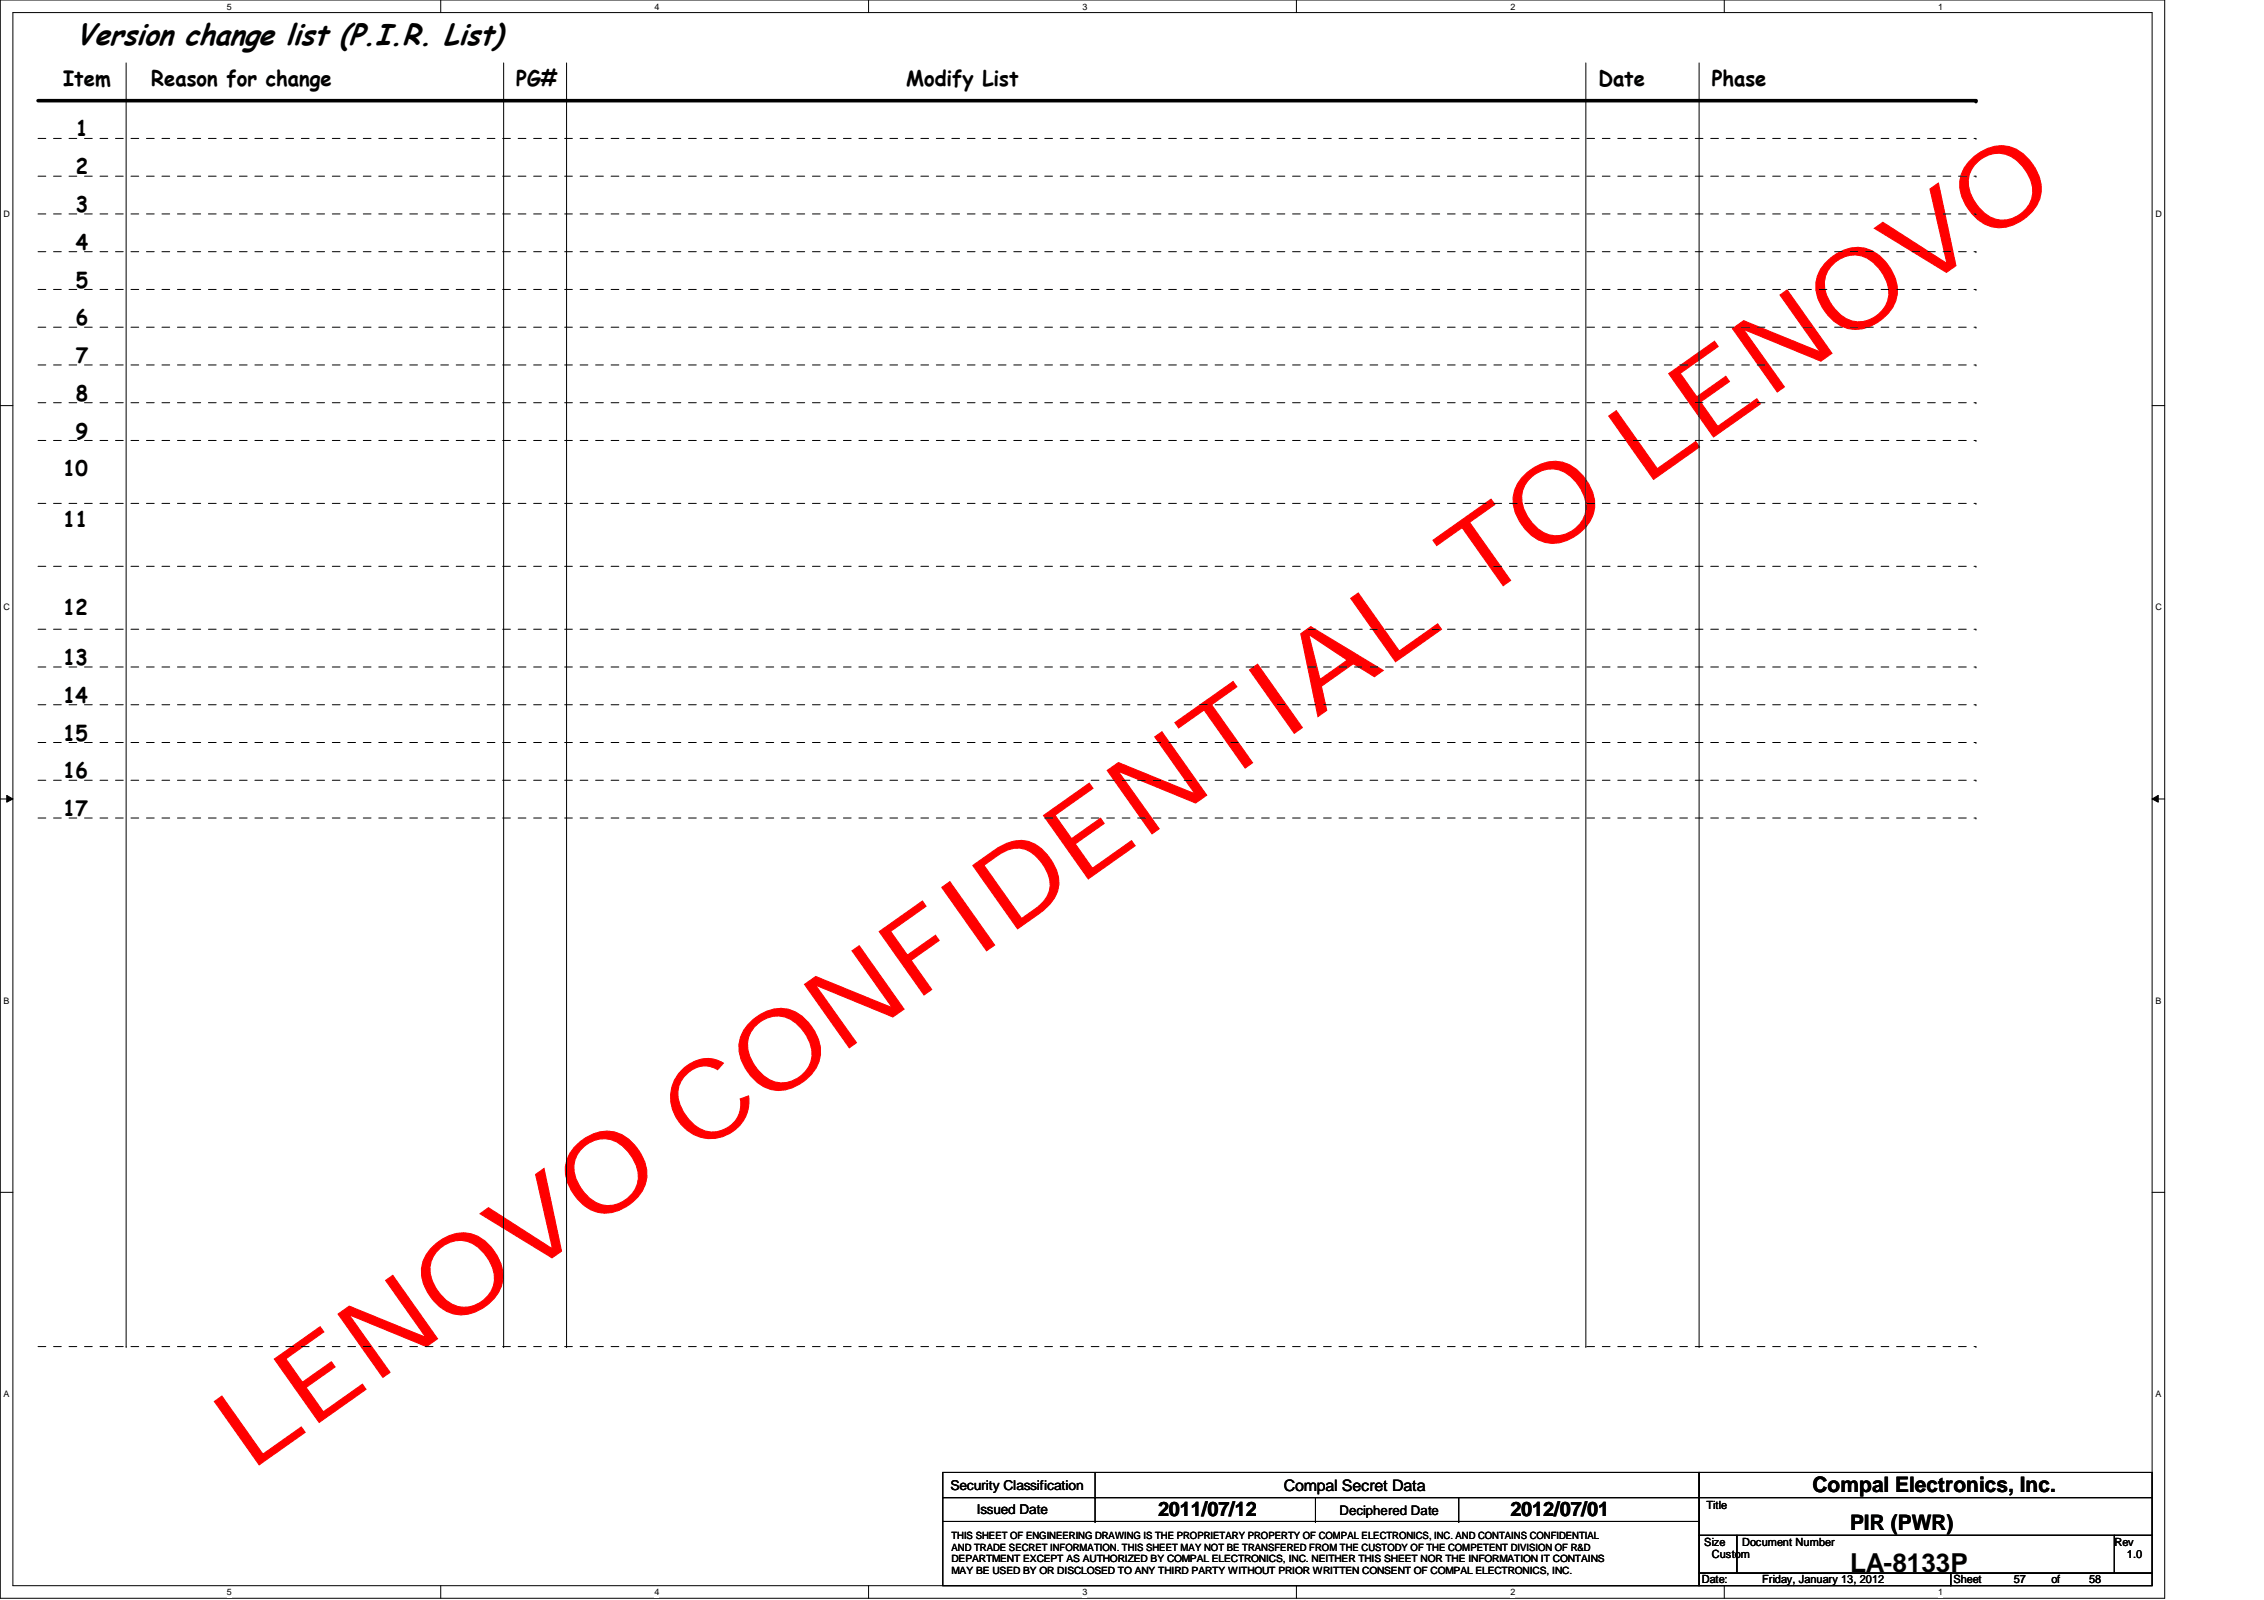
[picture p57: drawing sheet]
<svg xmlns="http://www.w3.org/2000/svg" width="297mm" height="210mm" viewBox="0 0 297 210" stroke-linecap="round" stroke-linejoin="round" font-family="sans-serif">
<defs><g id="words">
<text font-size="14.4" fill="#f00" x="32.7" y="193.1" transform="rotate(-35 32.7 193.1)">LENOVO CONFIDENTIAL TO LENOVO</text>
<text font-size="4" x="9.9" y="5.8">Version change list (P.I.R. List)</text>
<text font-size="3.4" x="242.7" y="206.2">LA-8133P</text>
<g font-size="2.8">
<text x="8.3" y="11.3">Item</text>
<text x="19.9" y="11.3">Reason for change</text>
<text x="67.7" y="11.3">PG#</text>
<text x="118.9" y="11.3">Modify List</text>
<text x="209.7" y="11.3">Date</text>
<text x="224.6" y="11.3">Phase</text>
<text x="9.9" y="17.9">1</text>
<text x="9.9" y="22.9">2</text>
<text x="9.9" y="27.8">3</text>
<text x="9.9" y="32.8">4</text>
<text x="9.9" y="37.7">5</text>
<text x="9.9" y="42.7">6</text>
<text x="9.9" y="47.6">7</text>
<text x="9.9" y="52.6">8</text>
<text x="9.9" y="57.5">9</text>
<text x="8.3" y="62.5">10</text>
<text x="8.3" y="69.1">11</text>
<text x="8.3" y="80.6">12</text>
<text x="8.3" y="87.2">13</text>
<text x="8.3" y="92.2">14</text>
<text x="8.3" y="97.2">15</text>
<text x="8.3" y="107.1">17</text>
<text x="8.3" y="102.1">16</text>
<text x="237.8" y="195.8">Compal Electronics, Inc.</text>
<text x="242.7" y="200.7">PIR (PWR)</text>
</g>
<g font-size="2.6">
<text x="151.9" y="198.9">2011/07/12</text>
<text x="198.2" y="198.9">2012/07/01</text>
</g>
<text font-size="2.1" x="168.4" y="195.6">Compal Secret Data</text>
<g font-size="1.8">
<text x="124.7" y="195.5">Security Classification</text>
<text x="128.1" y="198.6">Issued Date</text>
</g>
<text font-size="1.7" x="175.7" y="198.8">Deciphered Date</text>
<g font-size="1.5">
<text x="223.9" y="198">Title</text>
<text x="223.6" y="202.8">Size</text>
<text x="228.6" y="202.8">Document Number</text>
<text x="277.4" y="202.8">Rev</text>
<text x="223.3" y="207.7">Date:</text>
<text x="224.6" y="204.4">Custom</text>
<text x="231.2" y="207.7">Friday, January 13, 2012</text>
<text x="256.3" y="207.7">Sheet</text>
<text x="264.2" y="207.7">57</text>
<text x="269.2" y="207.7">of</text>
<text x="274.1" y="207.7">58</text>
<text x="279.1" y="204.4">1.0</text>
</g>
<g font-size="1.3">
<text x="124.8" y="201.9">THIS SHEET OF ENGINEERING DRAWING IS THE PROPRIETARY PROPERTY OF COMPAL ELECTRONICS, INC. AND CONTAINS CONFIDENTIAL</text>
<text x="124.8" y="203.5">AND TRADE SECRET INFORMATION. THIS SHEET MAY NOT BE TRANSFERED FROM THE CUSTODY OF THE COMPETENT DIVISION OF R&amp;D</text>
<text x="124.8" y="205">DEPARTMENT EXCEPT AS AUTHORIZED BY COMPAL ELECTRONICS, INC. NEITHER THIS SHEET NOR THE INFORMATION IT CONTAINS</text>
<text x="124.8" y="206.5">MAY BE USED BY OR DISCLOSED TO ANY THIRD PARTY WITHOUT PRIOR WRITTEN CONSENT OF COMPAL ELECTRONICS, INC.</text>
</g>
<g font-size="1.2">
<text x="29.8" y="1.3">5</text>
<text x="85.9" y="1.3">4</text>
<text x="142" y="1.3">3</text>
<text x="198.2" y="1.3">2</text>
<text x="254.3" y="1.3">1</text>
<text x=".5" y="28.5">D</text>
<text x="282.8" y="28.5">D</text>
<text x=".5" y="80.1">C</text>
<text x="282.8" y="80.1">C</text>
<text x=".5" y="131.7">B</text>
<text x="282.8" y="131.7">B</text>
<text x=".5" y="183.3">A</text>
<text x="282.8" y="183.3">A</text>
<text x="29.8" y="209.3">5</text>
<text x="85.9" y="209.3">4</text>
<text x="142" y="209.3">3</text>
<text x="198.2" y="209.3">2</text>
<text x="254.3" y="209.3">1</text>
</g>
</g></defs>
<path d="M0 0h284v209.7h-284zM1.7 1.7h280.7v206.3h-280.7z" fill="none" stroke="#000" stroke-width=".13"/>
<g fill="#fff">
<path d="M29.8 .2h.5v1.3h-.5z"/>
<path d="M29.8 208.2h.5v1.3h-.5z"/>
</g>
<path d="M57.8 0v1.7M57.8 208v1.7" fill="none" stroke="#000" stroke-width=".13"/>
<g fill="#fff">
<path d="M85.9 .2h.6v1.3h-.6z"/>
<path d="M85.9 208.2h.6v1.3h-.6z"/>
</g>
<path d="M114 0v1.7M114 208v1.7" fill="none" stroke="#000" stroke-width=".13"/>
<g fill="#fff">
<path d="M142 .2h.6v1.3h-.6z"/>
<path d="M142 208.2h.6v1.3h-.6z"/>
</g>
<path d="M170.1 0v1.7M170.1 208v1.7" fill="none" stroke="#000" stroke-width=".13"/>
<g fill="#fff">
<path d="M198.2 .2h.6v1.3h-.6z"/>
<path d="M198.2 208.2h.6v1.3h-.6z"/>
</g>
<path d="M226.2 0v1.7M226.2 208v1.7" fill="none" stroke="#000" stroke-width=".13"/>
<g fill="#fff">
<path d="M254.3 .2h.6v1.3h-.6z"/>
<path d="M254.3 208.2h.6v1.3h-.6z"/>
<path d="M.5 27.4h.8v1.3h-.8z"/>
<path d="M282.8 27.4h.8v1.3h-.8z"/>
<path d="M.5 79h.8v1.3h-.8z"/>
<path d="M282.8 79h.8v1.3h-.8z"/>
</g>
<path d="M0 53.2h1.7M282.4 53.2h1.6" fill="none" stroke="#000" stroke-width=".13"/>
<g fill="#fff">
<path d="M.5 130.6h.7v1.3h-.7z"/>
<path d="M282.8 130.6h.7v1.3h-.7z"/>
</g>
<path d="M0 104.8h1.7M.9 104.4l.8 .4-.8 .4zM282.4 104.8l.8-.4v.8zM282.4 104.8h1.6" fill="none" stroke="#000" stroke-width=".13"/>
<path d="M.9 104.4l.8 .4-.8 .4zM282.4 104.8l.8-.4v.8z" fill="#000"/>
<g fill="#fff">
<path d="M.5 182.2h.7v1.3h-.7z"/>
<path d="M282.8 182.2h.7v1.3h-.7z"/>
</g>
<g fill="none" stroke="#000" stroke-width=".13">
<path d="M16.5 8.3v168.4M66.1 8.3v168.4M74.3 8.3v168.4M208.1 8.3v168.4M222.9 8.3v168.4M0 156.4h1.7M282.4 156.4h1.6M16.5 176.7h.1M66.1 176.7h.1M74.3 176.7h.1M208.1 176.7h.1M222.9 176.7h.1"/>
<path d="M123.7 193.2h99.2v3.3h-99.2zM123.7 196.5h99.2v3.1h-99.2zM123.7 199.6h99.2v8.4h-99.2zM143.7 196.5h.1M143.7 199.6h.1M143.7 193.2v6.4M172.6 199.6h.1M172.6 196.5v3.1M191.4 199.6h.1M191.4 196.5v3.1M222.9 193.2h59.5v3.3h-59.5zM222.9 196.5h59.5v4.9h-59.5z"/>
<path d="M222.9 201.4h5v5h-5zM222.9 206.4h33v1.6h-33zM227.9 201.4h49.5v5h-49.5zM255.9 206.4h26.5v1.6h-26.5zM277.4 201.4h5v5h-5z"/>
</g>
<g fill="none" stroke="#000" stroke-width=".13" stroke-dasharray="1 1 1 1 1 1 1 1">
<path d="M5 18.2h254.2M259.2 18.2h.1M5 23.1h254.2M5 28.1h254.2M5 33h254.2M5 38h254.2M259.2 23.1h.1M259.2 28.1h.1M259.2 33h.1M259.2 38h.1M5 42.9h254.2M5 47.9h254.2"/>
<path d="M5 52.8h254.2M5 57.8h254.2M259.2 42.9h.1M259.2 47.9h.1M259.2 52.8h.1M259.2 57.8h.1M5 74.3h254.2M5 66h254.2M259.2 74.3h.1M259.2 66h.1M5 82.5h254.2M5 87.5h254.2"/>
<path d="M5 97.4h254.2M5 92.5h254.2M259.2 82.5h.1M259.2 87.5h.1M259.2 97.4h.1M259.2 92.5h.1M5 102.4h254.2M5 107.3h254.2M259.2 102.4h.1M259.2 107.3h.1M5 176.7h254.2M259.2 176.7h.1"/>
</g>
<path d="M5 13.2h254.2" fill="none" stroke="#000" stroke-width=".47"/>
<circle cx="259.2" cy="13.2" r=".23" fill="#000"/>
<use href="#words"/>
</svg>
